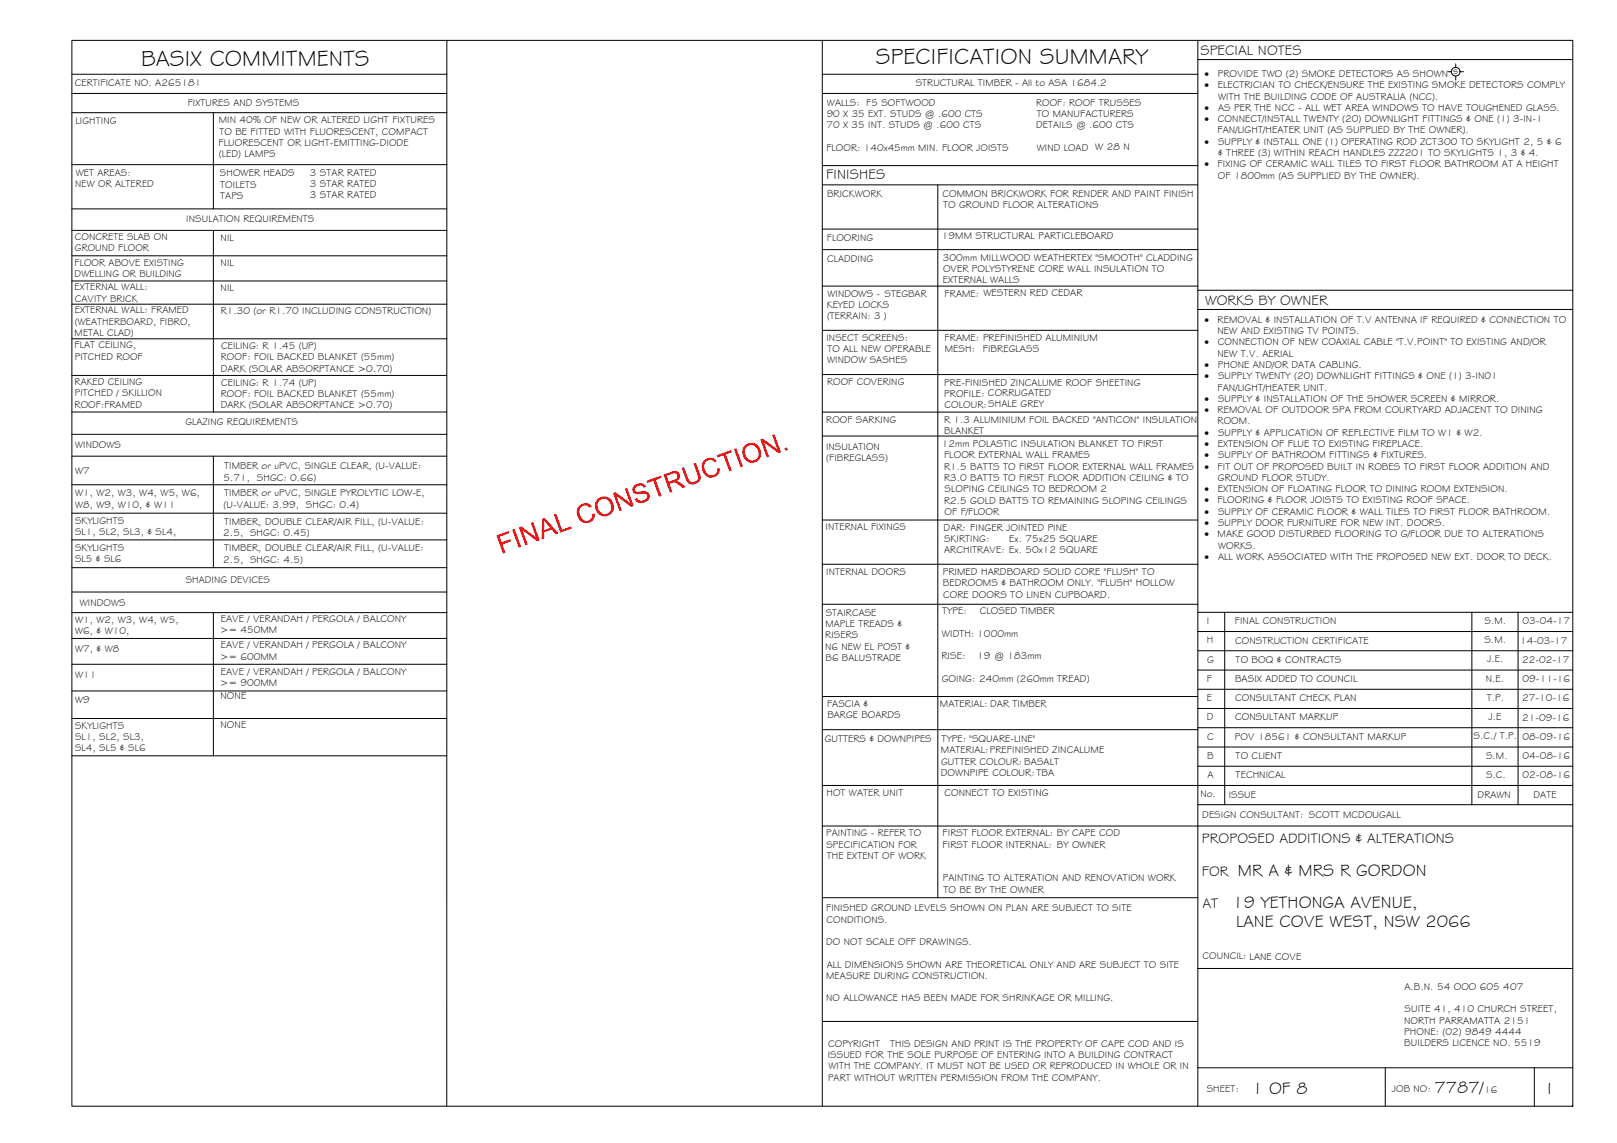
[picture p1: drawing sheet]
<svg xmlns="http://www.w3.org/2000/svg" width="420mm" height="297mm" viewBox="0 0 420 297" stroke-linecap="round" stroke-linejoin="round" font-family="sans-serif">
<defs><g id="words">
<g font-size="5.9">
<text x="36.7" y="17.2">BASIX COMMITMENTS</text>
<text x="227.6" y="16.8">SPECIFICATION SUMMARY</text>
</g>
<g font-size="4.5">
<text x="321.7" y="227.6">MR A &amp; MRS R GORDON</text>
<text x="320.3" y="235.9">19 YETHONGA AVENUE,</text>
<text x="321.2" y="240.9">LANE COVE WEST, NSW 2066</text>
<text x="325.3" y="284.2">1 OF 8</text>
<text x="372.7" y="284.1">7787/</text>
<text x="402.1" y="284.2">I</text>
</g>
<g font-size="3.7">
<text x="311.9" y="14.3">SPECIAL NOTES</text>
<text x="214.7" y="46.6">FINISHES</text>
<text x="313.1" y="79.3">WORKS BY OWNER</text>
<text x="312.3" y="219.2">PROPOSED ADDITIONS &amp; ALTERATIONS</text>
<text x="312.3" y="227.5">FOR</text>
<text x="312.4" y="235.9">AT</text>
</g>
<g font-size="2.6">
<text x="19.5" y="22.5">CERTIFICATE NO. A265181</text>
<text x="237.9" y="22.4">STRUCTURAL TIMBER - All to ASA 1684.2</text>
<text x="313" y="20">·</text>
<text x="313" y="22.9">·</text>
<text x="316.4" y="22.9">ELECTRICIAN TO CHECK/ENSURE THE EXISTING SMOKE DETECTORS COMPLY</text>
<text x="316.4" y="20">PROVIDE TWO (2) SMOKE DETECTORS AS SHOWN</text>
<text x="377.6" y="19.2">s</text>
<text x="48.8" y="27.5">FIXTURES AND SYSTEMS</text>
<text x="214.9" y="27.4">WALLS: F5 SOFTWOOD</text>
<text x="269.2" y="27.4">ROOF: ROOF TRUSSES</text>
<text x="313" y="28.8">·</text>
<text x="316.5" y="28.8">AS PER THE NCC - ALL WET AREA WINDOWS TO HAVE TOUGHENED GLASS.</text>
<text x="316.5" y="25.9">WITH THE BUILDING CODE OF AUSTRALIA (NCC).</text>
<text x="19.6" y="32.2">LIGHTING</text>
<text x="56.8" y="32">MIN 40% OF NEW OR ALTERED LIGHT FIXTURES</text>
<text x="57" y="35">TO BE FITTED WITH FLUORESCENT, COMPACT</text>
<text x="214.8" y="33.3">70 X 35 INT. STUDS @ .600 CTS</text>
<text x="214.8" y="30.4">90 X 35 EXT. STUDS @ .600 CTS</text>
<text x="269.2" y="33.3">DETAILS @ .600 CTS</text>
<text x="269.4" y="30.4">TO MANUFACTURERS</text>
<text x="313" y="31.7">·</text>
<text x="316.4" y="34.7">FAN/LIGHT/HEATER UNIT (AS SUPPLIED BY THE OWNER).</text>
<text x="316.5" y="31.7">CONNECT/INSTALL TWENTY (20) DOWNLIGHT FITTINGS &amp; ONE (1) 3-IN-1</text>
<text x="56.8" y="37.9">FLUORESCENT OR LIGHT-EMITTING-DIODE</text>
<text x="56.9" y="40.8">(LED) LAMPS</text>
<text x="214.7" y="39.2">FLOOR: 140x45mm MIN. FLOOR JOISTS</text>
<text x="269.4" y="39.2">WIND LOAD W 28 N</text>
<text x="313" y="37.6">·</text>
<text x="316.5" y="37.6">SUPPLY &amp; INSTALL ONE (1) OPERATING ROD ZCT300 TO SKYLIGHT 2, 5 &amp; 6</text>
<text x="316.5" y="40.5">&amp; THREE (3) WITHIN REACH HANDLES ZZZ201 TO SKYLIGHTS 1, 3 &amp; 4.</text>
<text x="19.7" y="45.8">WET AREAS:</text>
<text x="57.2" y="45.8">SHOWER HEADS</text>
<text x="80.5" y="45.6">3 STAR RATED</text>
<text x="313" y="43.5">·</text>
<text x="316.4" y="43.5">FIXING OF CERAMIC WALL TILES TO FIRST FLOOR BATHROOM AT A HEIGHT</text>
<text x="316.5" y="46.4">OF 1800mm (AS SUPPLIED BY THE OWNER).</text>
<text x="19.5" y="48.7">NEW OR ALTERED</text>
<text x="57.2" y="48.7">TOILETS</text>
<text x="57.2" y="51.7">TAPS</text>
<text x="80.5" y="48.6">3 STAR RATED</text>
<text x="80.5" y="51.5">3 STAR RATED</text>
<text x="214.9" y="51.2">BRICKWORK</text>
<text x="244.9" y="51.2">COMMON BRICKWORK FOR RENDER AND PAINT FINISH</text>
<text x="48.4" y="57.8">INSULATION REQUIREMENTS</text>
<text x="245" y="54.1">TO GROUND FLOOR ALTERATIONS</text>
<text x="19.5" y="62.3">CONCRETE SLAB ON</text>
<text x="19.5" y="65.3">GROUND FLOOR</text>
<text x="57.3" y="62.6">NIL</text>
<text x="214.8" y="62.7">FLOORING</text>
<text x="244.8" y="62.2">19MM STRUCTURAL PARTICLEBOARD</text>
<text x="19.4" y="69">FLOOR ABOVE EXISTING</text>
<text x="19.4" y="72">DWELLING OR BUILDING</text>
<text x="57.3" y="69.1">NIL</text>
<text x="214.9" y="68.1">CLADDING</text>
<text x="245" y="67.7">300mm MILLWOOD WEATHERTEX &quot;SMOOTH&quot; CLADDING</text>
<text x="245" y="70.7">OVER POLYSTYRENE CORE WALL INSULATION TO</text>
<text x="19.4" y="75.5">EXTERNAL WALL:</text>
<text x="57.3" y="75.7">NIL</text>
<text x="215" y="77.1">WINDOWS - STEGBAR</text>
<text x="245" y="73.6">EXTERNAL WALLS</text>
<text x="245.5" y="77.2">FRAME: WESTERN RED CEDAR</text>
<text x="19.4" y="81.4">EXTERNAL WALL: FRAMED</text>
<text x="19.5" y="78.4">CAVITY BRICK</text>
<text x="57.3" y="81.6">R1.30 (or R1.70 INCLUDING CONSTRUCTION)</text>
<text x="214.8" y="80.1">KEYED LOCKS</text>
<text x="214.9" y="83">(TERRAIN: 3 )</text>
<text x="313" y="83.9">·</text>
<text x="316.4" y="83.9">REMOVAL &amp; INSTALLATION OF T.V ANTENNA IF REQUIRED &amp; CONNECTION TO</text>
<text x="19.4" y="87.3">METAL CLAD)</text>
<text x="19.4" y="84.4">(WEATHERBOARD, FIBRO,</text>
<text x="214.7" y="88.5">INSECT SCREENS:</text>
<text x="245.5" y="88.7">FRAME: PREFINISHED ALUMINIUM</text>
<text x="313" y="89.8">·</text>
<text x="316.4" y="86.8">NEW AND EXISTING TV POINTS.</text>
<text x="316.5" y="89.8">CONNECTION OF NEW COAXIAL CABLE &quot;T.V.POINT&quot; TO EXISTING AND/OR</text>
<text x="19.4" y="90.5">FLAT CEILING,</text>
<text x="19.4" y="93.4">PITCHED ROOF</text>
<text x="57.3" y="93.7">ROOF: FOIL BACKED BLANKET (55mm)</text>
<text x="57.4" y="90.7">CEILING: R 1.45 (UP)</text>
<text x="214.9" y="94.4">WINDOW SASHES</text>
<text x="215" y="91.5">TO ALL NEW OPERABLE</text>
<text x="245.5" y="91.6">MESH:</text>
<text x="255.4" y="91.5">FIBREGLASS</text>
<text x="313" y="95.6">·</text>
<text x="316.4" y="92.7">NEW T.V. AERIAL</text>
<text x="316.4" y="95.6">PHONE AND/OR DATA CABLING.</text>
<text x="19.4" y="100">RAKED CEILING</text>
<text x="57.3" y="96.6">DARK (SOLAR ABSORPTANCE &gt;0.70)</text>
<text x="57.4" y="100.2">CEILING: R 1.74 (UP)</text>
<text x="214.9" y="100.1">ROOF COVERING</text>
<text x="245.3" y="100.2">PRE-FINISHED ZINCALUME ROOF SHEETING</text>
<text x="313" y="98.5">·</text>
<text x="316.4" y="101.5">FAN/LIGHT/HEATER UNIT.</text>
<text x="316.5" y="98.5">SUPPLY TWENTY (20) DOWNLIGHT FITTINGS &amp; ONE (1) 3-IN01</text>
<text x="19.4" y="105.9">ROOF:FRAMED</text>
<text x="19.4" y="103">PITCHED / SKILLION</text>
<text x="57.3" y="103.2">ROOF: FOIL BACKED BLANKET (55mm)</text>
<text x="57.3" y="106.1">DARK (SOLAR ABSORPTANCE &gt;0.70)</text>
<text x="245.3" y="103.1">PROFILE: CORRUGATED</text>
<text x="245.4" y="106.1">COLOUR:SHALE GREY</text>
<text x="313" y="104.4">·</text>
<text x="313" y="107.4">·</text>
<text x="316.4" y="107.4">REMOVAL OF OUTDOOR SPA FROM COURTYARD ADJACENT TO DINING</text>
<text x="316.5" y="104.4">SUPPLY &amp; INSTALLATION OF THE SHOWER SCREEN &amp; MIRROR.</text>
<text x="48.2" y="110.5">GLAZING REQUIREMENTS</text>
<text x="214.7" y="109.9">ROOF SARKING</text>
<text x="245.3" y="109.9">R 1.3 ALUMINIUM FOIL BACKED &quot;ANTICON&quot; INSULATION</text>
<text x="245.4" y="112.9">BLANKET</text>
<text x="313" y="113.2">·</text>
<text x="316.4" y="110.3">ROOM.</text>
<text x="316.5" y="113.2">SUPPLY &amp; APPLICATION OF REFLECTIVE FILM TO W1 &amp; W2.</text>
<text x="19.5" y="116.4">WINDOWS</text>
<text x="214.6" y="116.9">INSULATION</text>
<text x="214.7" y="119.8">(FIBREGLASS)</text>
<text x="244.8" y="116.2">12mm POLASTIC INSULATION BLANKET TO FIRST</text>
<text x="245.3" y="119.1">FLOOR EXTERNAL WALL FRAMES</text>
<text x="313" y="116.2">·</text>
<text x="313" y="119.1">·</text>
<text x="316.4" y="116.2">EXTENSION OF FLUE TO EXISTING FIREPLACE.</text>
<text x="316.5" y="119.1">SUPPLY OF BATHROOM FITTINGS &amp; FIXTURES.</text>
<text x="19.5" y="123.3">W7</text>
<text x="58" y="124.9">5.71, SHGC: 0.66)</text>
<text x="58.3" y="122">TIMBER or uPVC, SINGLE CLEAR, (U-VALUE:</text>
<text x="245.3" y="122.1">R1.5 BATTS TO FIRST FLOOR EXTERNAL WALL FRAMES</text>
<text x="245.3" y="125">R3.0 BATTS TO FIRST FLOOR ADDITION CEILING &amp; TO</text>
<text x="313" y="122">·</text>
<text x="316.4" y="122">FIT OUT OF PROPOSED BUILT IN ROBES TO FIRST FLOOR ADDITION AND</text>
<text x="316.5" y="125">GROUND FLOOR STUDY.</text>
<text x="19.5" y="129">W1, W2, W3, W4, W5, W6,</text>
<text x="19.5" y="131.9">W8, W9, W10, &amp; W11</text>
<text x="58.1" y="131.9">(U-VALUE: 3.99, SHGC: 0.4)</text>
<text x="58.3" y="129">TIMBER or uPVC, SINGLE PYROLYTIC LOW-E,</text>
<text x="245.3" y="130.9">R2.5 GOLD BATTS TO REMAINING SLOPING CEILINGS</text>
<text x="245.4" y="127.9">SLOPING CEILINGS TO BEDROOM 2</text>
<text x="313" y="127.9">·</text>
<text x="313" y="130.8">·</text>
<text x="316.4" y="130.8">FLOORING &amp; FLOOR JOISTS TO EXISTING ROOF SPACE.</text>
<text x="316.4" y="127.9">EXTENSION OF FLOATING FLOOR TO DINING ROOM EXTENSION.</text>
<text x="19.5" y="136.2">SKYLIGHTS</text>
<text x="58.3" y="136.3">TIMBER, DOUBLE CLEAR/AIR FILL, (U-VALUE:</text>
<text x="214.5" y="137.8">INTERNAL FIXINGS</text>
<text x="245.2" y="137.9">DAR: FINGER JOINTED PINE</text>
<text x="245.4" y="133.8">OF F/FLOOR</text>
<text x="313" y="133.8">·</text>
<text x="313" y="136.7">·</text>
<text x="316.5" y="133.8">SUPPLY OF CERAMIC FLOOR &amp; WALL TILES TO FIRST FLOOR BATHROOM.</text>
<text x="316.5" y="136.7">SUPPLY DOOR FURNITURE FOR NEW INT. DOORS.</text>
<text x="19.5" y="139.1">SL1, SL2, SL3, &amp; SL4,</text>
<text x="19.5" y="143.1">SKYLIGHTS</text>
<text x="58" y="139.3">2.5, SHGC: 0.45)</text>
<text x="58.3" y="143.3">TIMBER, DOUBLE CLEAR/AIR FILL, (U-VALUE:</text>
<text x="245.3" y="140.9">SKIRTING:</text>
<text x="245.3" y="143.8">ARCHITRAVE: Ex. 50x12 SQUARE</text>
<text x="262.3" y="140.9">Ex. 75x25 SQUARE</text>
<text x="313" y="139.7">·</text>
<text x="316.4" y="139.7">MAKE GOOD DISTURBED FLOORING TO G/FLOOR DUE TO ALTERATIONS</text>
<text x="316.5" y="142.6">WORKS.</text>
<text x="19.5" y="146">SL5 &amp; SL6</text>
<text x="58" y="146.2">2.5, SHGC: 4.5)</text>
<text x="214.7" y="149.5">INTERNAL DOORS</text>
<text x="245" y="149.5">PRIMED HARDBOARD SOLID CORE &quot;FLUSH&quot; TO</text>
<text x="313" y="145.5">·</text>
<text x="316.5" y="145.5">ALL WORK ASSOCIATED WITH THE PROPOSED NEW EXT. DOOR TO DECK.</text>
<text x="48.3" y="151.4">SHADING DEVICES</text>
<text x="245" y="152.4">BEDROOMS &amp; BATHROOM ONLY. &quot;FLUSH&quot; HOLLOW</text>
<text x="245.1" y="155.3">CORE DOORS TO LINEN CUPBOARD.</text>
<text x="19.5" y="161.8">W1, W2, W3, W4, W5,</text>
<text x="20.7" y="157.4">WINDOWS</text>
<text x="57.3" y="161.6">EAVE / VERANDAH / PERGOLA / BALCONY</text>
<text x="214.6" y="160">STAIRCASE</text>
<text x="244.8" y="159.6">TYPE:</text>
<text x="254.6" y="159.6">CLOSED TIMBER</text>
<text x="19.5" y="164.8">W6, &amp; W10,</text>
<text x="57.2" y="164.6">&gt;= 450MM</text>
<text x="214.4" y="165.9">RISERS</text>
<text x="214.5" y="163">MAPLE TREADS &amp;</text>
<text x="244.8" y="165.5">WIDTH: 1000mm</text>
<text x="313.5" y="162.2">I</text>
<text x="313.6" y="167.2">H</text>
<text x="320.9" y="162.2">FINAL CONSTRUCTION</text>
<text x="320.9" y="167.2">CONSTRUCTION CERTIFICATE</text>
<text x="385.7" y="167.1">S.M.</text>
<text x="385.7" y="162.2">S.M.</text>
<text x="395" y="167.3">14-03-17</text>
<text x="395.6" y="162.3">03-04-17</text>
<text x="19.5" y="169.3">W7, &amp; W8</text>
<text x="57.2" y="171.5">&gt;= 600MM</text>
<text x="57.3" y="168.5">EAVE / VERANDAH / PERGOLA / BALCONY</text>
<text x="214.4" y="168.9">N6 NEW EL POST &amp;</text>
<text x="214.5" y="171.8">B6 BALUSTRADE</text>
<text x="244.6" y="171.3">RISE:</text>
<text x="253.9" y="171.3">19 @ 183mm</text>
<text x="313.7" y="172.2">G</text>
<text x="321.1" y="172.2">TO BOQ &amp; CONTRACTS</text>
<text x="386.4" y="172.1">J.E.</text>
<text x="395.5" y="172.3">22-02-17</text>
<text x="19.5" y="176.1">W11</text>
<text x="57.2" y="178.2">&gt;= 900MM</text>
<text x="57.3" y="175.3">EAVE / VERANDAH / PERGOLA / BALCONY</text>
<text x="244.7" y="177.2">GOING: 240mm (260mm TREAD)</text>
<text x="313.6" y="177.2">F</text>
<text x="320.9" y="177.2">BASIX ADDED TO COUNCIL</text>
<text x="386.1" y="177.1">N.E.</text>
<text x="395.6" y="177.3">09-11-16</text>
<text x="19.5" y="182.6">W9</text>
<text x="57.3" y="181.8">NONE</text>
<text x="214.9" y="183.6">FASCIA &amp;</text>
<text x="244.2" y="183.6">MATERIAL: DAR TIMBER</text>
<text x="313.6" y="182.2">E</text>
<text x="320.9" y="182.2">CONSULTANT CHECK PLAN</text>
<text x="386.3" y="182.1">T.P.</text>
<text x="395.5" y="182.3">27-10-16</text>
<text x="19.5" y="189.3">SKYLIGHTS</text>
<text x="57.3" y="189.3">NONE</text>
<text x="215" y="186.6">BARGE BOARDS</text>
<text x="313.6" y="187.2">D</text>
<text x="320.9" y="187.2">CONSULTANT MARKUP</text>
<text x="386.8" y="187.1">J.E</text>
<text x="395.5" y="187.3">21-09-16</text>
<text x="19.5" y="192.3">SL1, SL2, SL3,</text>
<text x="19.5" y="195.2">SL4, SL5 &amp; SL6</text>
<text x="214.3" y="192.7">GUTTERS &amp; DOWNPIPES</text>
<text x="244.5" y="195.8">MATERIAL:PREFINISHED ZINCALUME</text>
<text x="244.7" y="192.9">TYPE: &quot;SQUARE-LINE&quot;</text>
<text x="313.6" y="197.2">B</text>
<text x="313.7" y="192.2">C</text>
<text x="320.9" y="192.2">POV 18561 &amp; CONSULTANT MARKUP</text>
<text x="321.1" y="197.2">TO CLIENT</text>
<text x="382.9" y="192.1">S.C./ T.P.</text>
<text x="386.1" y="197.2">S.M.</text>
<text x="395.6" y="197.3">04-08-16</text>
<text x="395.6" y="192.3">08-09-16</text>
<text x="244.5" y="201.7">DOWNPIPE COLOUR: TBA</text>
<text x="244.5" y="198.7">GUTTER COLOUR: BASALT</text>
<text x="313.7" y="202.2">A</text>
<text x="321.1" y="202.2">TECHNICAL</text>
<text x="386.1" y="202.2">S.C.</text>
<text x="395.6" y="202.3">02-08-16</text>
<text x="214.8" y="206.8">HOT WATER UNIT</text>
<text x="245.4" y="207">CONNECT TO EXISTING</text>
<text x="311.9" y="207.1">No.</text>
<text x="319.3" y="207.3">ISSUE</text>
<text x="383.9" y="207.5">DRAWN</text>
<text x="398.5" y="207.4">DATE</text>
<text x="312.4" y="212.6">DESIGN CONSULTANT: SCOTT MCDOUGALL</text>
<text x="214.7" y="217.3">PAINTING - REFER TO</text>
<text x="214.7" y="220.3">SPECIFICATION FOR</text>
<text x="244.9" y="217.3">FIRST FLOOR EXTERNAL: BY CAPE COD</text>
<text x="244.9" y="220.3">FIRST FLOOR INTERNAL: BY OWNER</text>
<text x="214.8" y="223.2">THE EXTENT OF WORK</text>
<text x="245" y="229">PAINTING TO ALTERATION AND RENOVATION WORK</text>
<text x="245.1" y="232">TO BE BY THE OWNER</text>
<text x="214.7" y="236.8">FINISHED GROUND LEVELS SHOWN ON PLAN ARE SUBJECT TO SITE</text>
<text x="214.8" y="239.7">CONDITIONS.</text>
<text x="214.7" y="245.6">DO NOT SCALE OFF DRAWINGS.</text>
<text x="214.8" y="251.5">ALL DIMENSIONS SHOWN ARE THEORETICAL ONLY AND ARE SUBJECT TO SITE</text>
<text x="312.5" y="249.3">COUNCIL: LANE COVE</text>
<text x="214.7" y="254.4">MEASURE DURING CONSTRUCTION.</text>
<text x="364.9" y="257.3">A.B.N. 54 OOO 605 407</text>
<text x="214.7" y="260.3">NO ALLOWANCE HAS BEEN MADE FOR SHRINKAGE OR MILLING.</text>
<text x="364.9" y="263.1">SUITE 41, 410 CHURCH STREET,</text>
<text x="364.8" y="266">NORTH PARRAMATTA 2151</text>
<text x="364.9" y="269">PHONE: (02) 9849 4444</text>
<text x="215.1" y="274.9">ISSUED FOR THE SOLE PURPOSE OF ENTERING INTO A BUILDING CONTRACT</text>
<text x="215.2" y="272">COPYRIGHT</text>
<text x="231.3" y="272">THIS DESIGN AND PRINT IS THE PROPERTY OF CAPE COD AND IS</text>
<text x="364.9" y="271.9">BUILDERS LICENCE NO. 5519</text>
<text x="215.2" y="280.8">PART WITHOUT WRITTEN PERMISSION FROM THE COMPANY.</text>
<text x="215.3" y="277.9">WITH THE COMPANY. IT MUST NOT BE USED OR REPRODUCED IN WHOLE OR IN</text>
<text x="313.6" y="283.8">SHEET:</text>
<text x="361.7" y="283.9">JOB NO:</text>
<text x="385.6" y="284.1">16</text>
</g>
</g></defs>
<!-- layer: BORDER -->
<g fill="none" stroke="#000" stroke-width=".26">
<path d="M18.7 10.5h390v277h-390zM116.1 10.5v277M213.7 19.3h97.5M213.7 10.5v277M311.2 15.5h97.5M311.2 10.5v277M213.7 24.3h97.5M213.7 59.5h97.5M213.8 48h97.4M213.8 43h97.4M243.7 48v185.3M213.7 74.4h97.5"/>
<path d="M213.7 64.9h97.5M311.2 75.4h97.5M213.7 85.8h97.5M213.7 97.3h97.5M311.2 80.4h97.5M213.7 107.1h97.5M213.7 113.3h97.5M213.7 135.1h97.5M213.7 157h97.5M213.7 146.6h97.5M311.2 159.1h97.5M318.2 159.1v50"/>
<path d="M382.4 159.1v50M394.4 159.1v50M311.2 179.1h97.5M311.2 174.1h97.5M311.2 169.1h97.5M311.2 164.1h97.5M213.7 181h97.5M213.7 189.6h97.5M311.2 199.1h97.5M311.2 194.1h97.5M311.2 189.1h97.5M311.2 184.1h97.5"/>
<path d="M213.7 204.1h195M213.7 214.7h195M311.2 209.1h97.5M213.7 233.3h97.5M311.2 251.7h97.5M213.7 265.4h97.5M311.2 277.5h97.5M359.9 277.5v10M398.7 277.5v10"/>
</g>
<!-- layer: BASIX -->
<g fill="none" stroke="#000" stroke-width=".26">
<path d="M18.7 19.3h97.4M18.7 24.3h97.4M18.7 29.3h97.4M55.4 29.3v25M18.7 42.8h97.4M18.7 54.3h97.4M18.7 59.9h97.4M55.4 59.9v47.2M18.7 66.5h97.4M18.7 79.1h97.4M18.7 73h97.4M18.7 88h97.4"/>
<path d="M18.7 97.6h97.4M18.7 112.9h97.4M18.7 107.1h97.4M18.7 118.5h97.4M55.4 118.5v29M18.7 126h97.4M18.7 133.4h97.4M18.7 153.9h97.4M18.7 159.2h97.4M18.7 147.5h97.4M18.7 140.3h97.4M55.4 159.2v37.2"/>
<path d="M18.7 165.9h97.4M18.7 172.6h97.4M18.7 179.6h97.4M18.7 186.7h97.4M18.7 196.4h97.4"/>
</g>
<!-- layer: SERVICES -->
<g fill="none" stroke="#000" stroke-width=".26">
<path d="M376.2 18.6h.9M378.3 16.6v.9M378.3 19.8v1M379.4 18.6h.9"/>
<circle cx="378.2" cy="18.6" r="1.13"/>
</g>
<!-- layer: Stamp - Final Construction -->
<g fill="#f00">
<path d="M129 139.2l3.2-1.2 .2 .5-2.6 1 .6 1.4 2.2-.8 .2 .6-2.2 .8 .7 2.1-.6 .3z"/>
<path d="M133.1 137.7l.6-.3 1.7 4.7-.6 .3z"/>
<path d="M134.8 137l.7-.2 3.8 2.8-1.4-3.7 .6-.2 1.7 4.7-.6 .2-3.8-2.8 1.3 3.7-.6 .2z"/>
<path d="M143.9 133.7l.6-.2 1.5 4.1 2.4-.8 .2 .6-3 1z"/>
<path d="M150.5 131.4l.7-.4 1.2-.2 .7 .2 .6 .5-.5 .5-.8-.6-1 .1-.7 .6-.2 .9 .2 1 .5 .7 1 .7 1.2-.4 .5-.8v-.6l.6-.1-.2 1.3-.6 .7-1 .4h-.8l-.8-.3-.7-.7-.5-1.2v-.9l.1-.6z"/>
<path d="M159.3 128.1l.6-.2 3.8 2.8-1.3-3.7 .5-.2 1.8 4.7-.7 .2-3.8-2.8 1.4 3.7-.6 .2z"/>
<path d="M164.8 126.2l.8-.5 .8-.1 .8 .1 .4 .4 .3 .4-.6 .3-.7-.6-1 .2-.5 .4-.2 .4 .5 .6 2.2-.2 .7 .3 .5 .9v.6l-.4 .6-.9 .5-.9 .3-.9-.2-.5-.4-.3-.5 .6-.3 .5 .6 .9 .1 1-.4 .3-.7-.1-.4-.5-.3-2.1 .1-.8-.3-.4-1z"/>
<path d="M168 125l3.7-1.4 .2 .6-1.5 .5 1.5 4.2-.7 .2-1.5-4.1-1.5 .5z"/>
<path d="M177.1 121.6l.6-.2 1.4 3.5 .5 .4 .8-.1 .6-.3 .4-.6-1.2-3.8 .6-.2 1.2 3.5v.7l-.2 .5-.6 .5-1 .4h-.6l-.7-.2-.6-1z"/>
<path d="M183 119.6l1.4-.7 .9 .2 .8 .5 .1 .2-.5 .4-.8-.6-1.2 .2-.5 .5-.2 1.1 .6 1.6 1 .5 1.2-.3 .5-.7v-.8h.7l-.1 1-.5 .8-.8 .5-1.1 .1-.8-.2-.6-.5-.4-.8-.4-1.2 .2-1.2z"/>
<path d="M186.2 118.3l3.8-1.3 .1 .5-1.5 .6 1.5 4.1-.6 .3-1.5-4.2-1.6 .6z"/>
<path d="M190.7 116.7l.6-.2 1.7 4.7-.6 .2z"/>
<path d="M197.6 114.2l.6-.2 3.8 2.8-1.4-3.7 .6-.2 1.8 4.7-.7 .2-3.8-2.8 1.3 3.7-.6 .2z"/>
<path d="M203.8 116.5l.7-.2 .2 .6-.6 .3z"/>
<path d="M140.9 134.8l.6-.2 3.6 4-.7 .3-1-1.3-2 .7v1.7l-.7 .2zM141.4 135.2v2.6l1.6-.6z"/>
<path d="M155.3 129.7l.6-.4 .9-.3 1 .1 .9 .6 .5 .9 .3 1-.2 1.2-.6 .8-.9 .5-1 .1-1.4-.7-.5-.8-.3-1.1 .1-.9zM155.8 130l-.5 .8v.7l.5 1.4 1 .7h.6l.7-.3 .4-.4 .3-.7-.1-1.1-.5-.8-.4-.5-.7-.2-.7 .1z"/>
<path d="M172.4 123.4l2.7-1 1 .1 .5 .7 .1 .7-.3 .6-.6 .5 .8 .3 1.7 1.2-.8 .3-1.8-1.2-.5-.2-.5 .1-.7 .3 .7 2-.6 .3zM173.2 123.6l.6 1.6 1.7-.7 .5-.6-.2-.6-.5-.3z"/>
<path d="M193.4 115.9l.8-.6 1-.2 1 .1 .8 .6 .5 .9 .3 1.1-.2 1-.5 .8-.6 .4-1 .3-1.1-.2-.6-.5-.6-.9-.3-.9v-.9zM194.1 116.1l-.5 1v.7l.5 1.2 1.1 .7 .6-.1 .7-.3 .6-1.1-.1-.9-.3-.8-.5-.5-.7-.3h-.8z"/>
</g>
<use href="#words"/>
</svg>
